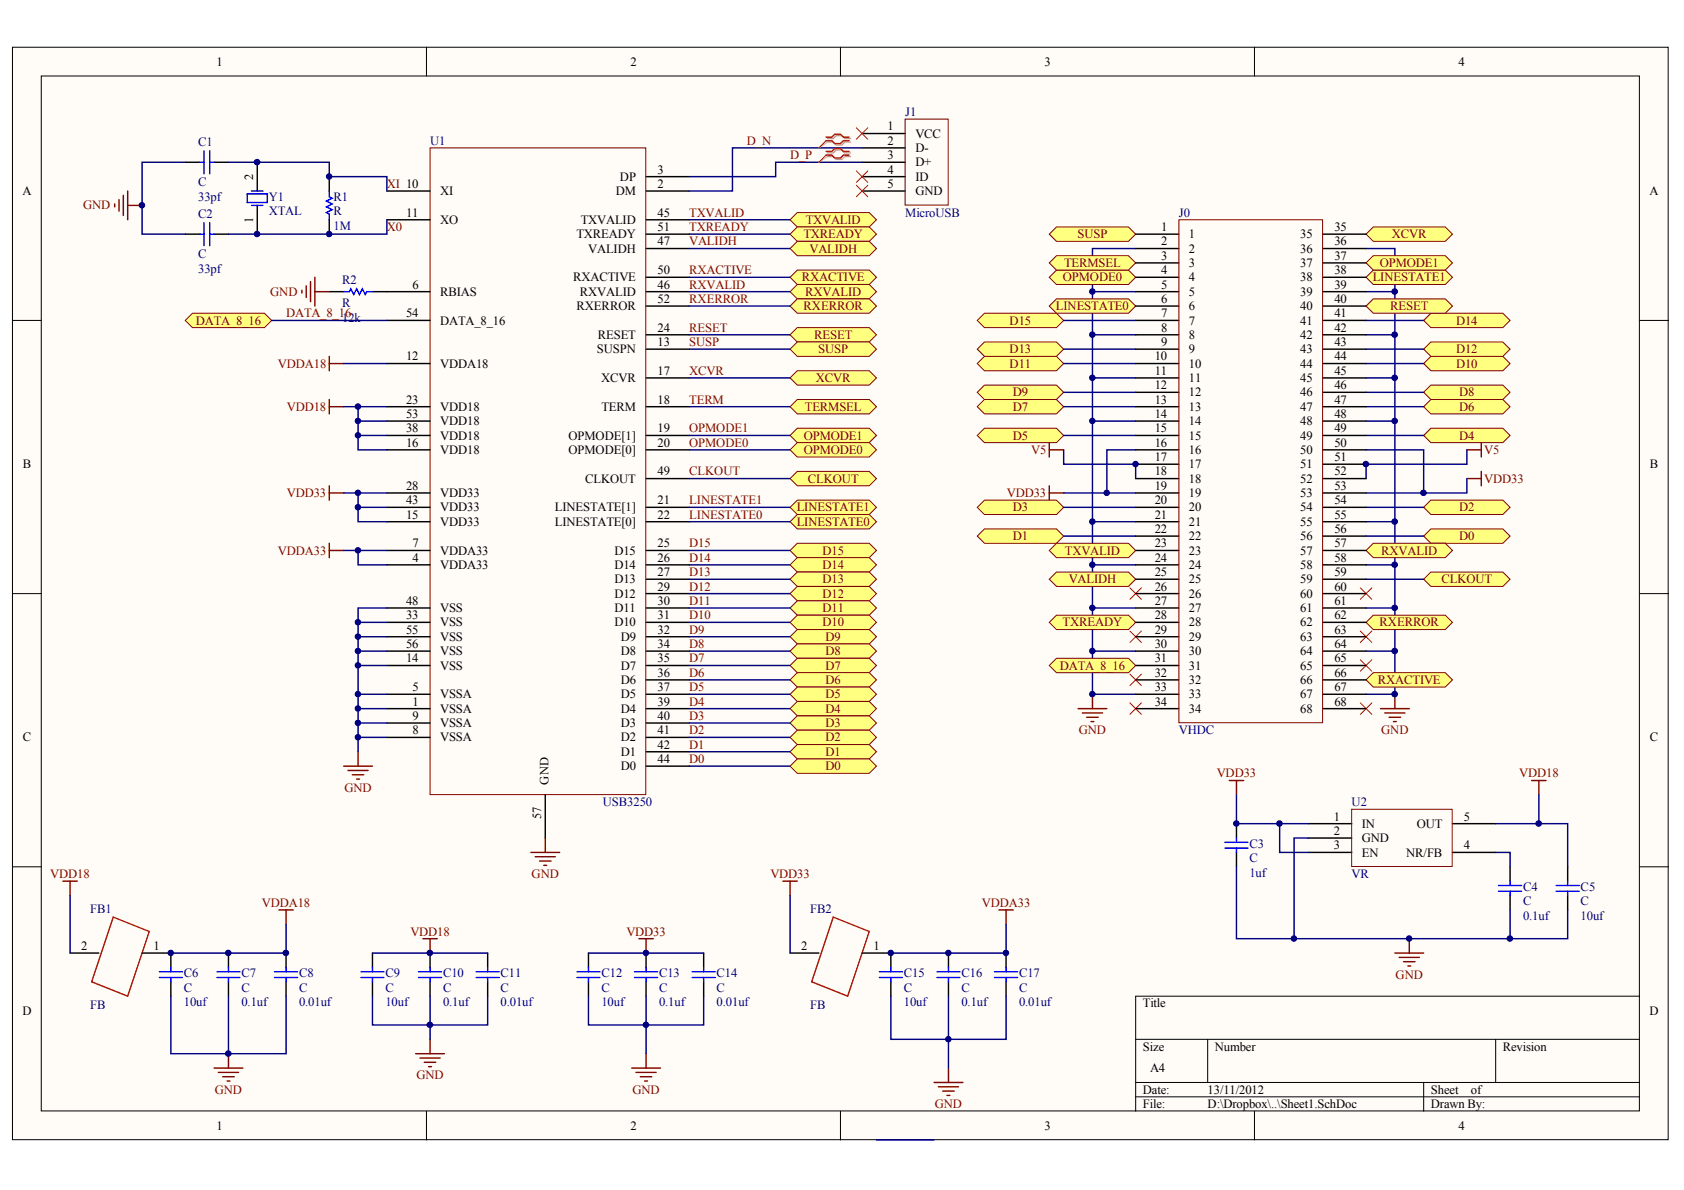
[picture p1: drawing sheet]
<svg xmlns="http://www.w3.org/2000/svg" width="297mm" height="210mm" viewBox="0 0 297 210" stroke-linecap="round" stroke-linejoin="round" font-family="sans-serif">
<defs><g id="words">
<g font-size="2.2">
<text x="38.2" y="11.6">1</text>
<text x="111.2" y="11.6">2</text>
<text x="184.2" y="11.6">3</text>
<text x="257.3" y="11.6">4</text>
<text x="156.6" y="23">1</text>
<text x="156.6" y="25.5">2</text>
<text x="156.6" y="28.1">3</text>
<text x="161.5" y="24.3">VCC</text>
<text x="161.5" y="26.8">D-</text>
<text x="161.5" y="29.3">D+</text>
<text x="4" y="34.4">A</text>
<text x="44.7" y="31.7" transform="rotate(-90 44.7 31.7)">2</text>
<text x="77.6" y="34.4">XI</text>
<text x="108.6" y="34.4">DM</text>
<text x="109.4" y="31.9">DP</text>
<text x="116" y="30.6">3</text>
<text x="116" y="33.1">2</text>
<text x="156.6" y="30.6">4</text>
<text x="156.6" y="33.1">5</text>
<text x="161.5" y="31.9">ID</text>
<text x="161.5" y="34.4">GND</text>
<text x="291" y="34.4">A</text>
<text x="44.7" y="39.4" transform="rotate(-90 44.7 39.4)">1</text>
<text x="71.6" y="38.2">11</text>
<text x="77.6" y="39.5">XO</text>
<text x="102.5" y="39.5">TXVALID</text>
<text x="116" y="38.2">45</text>
<text x="116" y="40.8">51</text>
<text x="204.8" y="40.8">1</text>
<text x="235.4" y="40.8">35</text>
<text x="101.7" y="42">TXREADY</text>
<text x="103.8" y="44.6">VALIDH</text>
<text x="116" y="43.3">47</text>
<text x="204.8" y="43.3">2</text>
<text x="204.8" y="45.8">3</text>
<text x="209.7" y="42">1</text>
<text x="209.7" y="44.6">2</text>
<text x="209.7" y="47.1">3</text>
<text x="229.4" y="42">35</text>
<text x="229.4" y="44.6">36</text>
<text x="229.4" y="47.1">37</text>
<text x="235.4" y="43.3">36</text>
<text x="235.4" y="45.8">37</text>
<text x="72.7" y="50.9">6</text>
<text x="77.6" y="52.2">RBIAS</text>
<text x="101.1" y="49.6">RXACTIVE</text>
<text x="102.3" y="52.2">RXVALID</text>
<text x="116" y="48.4">50</text>
<text x="116" y="50.9">46</text>
<text x="116" y="53.4">52</text>
<text x="204.8" y="48.4">4</text>
<text x="204.8" y="50.9">5</text>
<text x="204.8" y="53.4">6</text>
<text x="209.7" y="49.6">4</text>
<text x="209.7" y="52.2">5</text>
<text x="229.4" y="49.6">38</text>
<text x="229.4" y="52.2">39</text>
<text x="235.4" y="48.4">38</text>
<text x="235.4" y="50.9">39</text>
<text x="235.4" y="53.4">40</text>
<text x="71.6" y="56">54</text>
<text x="77.6" y="57.2">DATA_8_16</text>
<text x="101.7" y="54.7">RXERROR</text>
<text x="105.4" y="59.8">RESET</text>
<text x="116" y="58.5">24</text>
<text x="204.8" y="56">7</text>
<text x="204.8" y="58.5">8</text>
<text x="209.7" y="54.7">6</text>
<text x="209.7" y="57.2">7</text>
<text x="209.7" y="59.8">8</text>
<text x="229.4" y="54.7">40</text>
<text x="229.4" y="57.2">41</text>
<text x="229.4" y="59.8">42</text>
<text x="235.4" y="56">41</text>
<text x="235.4" y="58.5">42</text>
<text x="71.6" y="63.6">12</text>
<text x="77.6" y="64.8">VDDA18</text>
<text x="105.3" y="62.3">SUSPN</text>
<text x="116" y="61">13</text>
<text x="203.7" y="63.6">10</text>
<text x="204.8" y="61">9</text>
<text x="209.7" y="62.3">9</text>
<text x="209.7" y="64.8">10</text>
<text x="229.4" y="62.3">43</text>
<text x="229.4" y="64.8">44</text>
<text x="235.4" y="61">43</text>
<text x="235.4" y="63.6">44</text>
<text x="71.6" y="71.2">23</text>
<text x="106.1" y="67.4">XCVR</text>
<text x="116" y="66.1">17</text>
<text x="116" y="71.2">18</text>
<text x="203.7" y="66.1">11</text>
<text x="203.7" y="68.7">12</text>
<text x="203.7" y="71.2">13</text>
<text x="209.7" y="67.4">11</text>
<text x="209.7" y="69.9">12</text>
<text x="229.4" y="67.4">45</text>
<text x="229.4" y="69.9">46</text>
<text x="235.4" y="66.1">45</text>
<text x="235.4" y="68.7">46</text>
<text x="235.4" y="71.2">47</text>
<text x="71.6" y="76.3">38</text>
<text x="71.6" y="73.7">53</text>
<text x="77.6" y="77.5">VDD18</text>
<text x="77.6" y="75">VDD18</text>
<text x="77.6" y="72.5">VDD18</text>
<text x="100.3" y="77.5">OPMODE[1]</text>
<text x="106.1" y="72.5">TERM</text>
<text x="116" y="76.3">19</text>
<text x="203.7" y="73.7">14</text>
<text x="203.7" y="76.3">15</text>
<text x="209.7" y="72.5">13</text>
<text x="209.7" y="75">14</text>
<text x="209.7" y="77.5">15</text>
<text x="229.4" y="72.5">47</text>
<text x="229.4" y="75">48</text>
<text x="229.4" y="77.5">49</text>
<text x="235.4" y="73.7">48</text>
<text x="235.4" y="76.3">49</text>
<text x="4" y="82.6">B</text>
<text x="71.6" y="78.8">16</text>
<text x="77.6" y="80.1">VDD18</text>
<text x="100.3" y="80.1">OPMODE[0]</text>
<text x="116" y="78.8">20</text>
<text x="116" y="83.9">49</text>
<text x="203.7" y="78.8">16</text>
<text x="203.7" y="81.3">17</text>
<text x="203.7" y="83.9">18</text>
<text x="209.7" y="80.1">16</text>
<text x="209.7" y="82.6">17</text>
<text x="229.4" y="80.1">50</text>
<text x="229.4" y="82.6">51</text>
<text x="235.4" y="78.8">50</text>
<text x="235.4" y="81.3">51</text>
<text x="235.4" y="83.9">52</text>
<text x="291" y="82.6">B</text>
<text x="71.6" y="88.9">43</text>
<text x="71.6" y="86.4">28</text>
<text x="77.6" y="87.7">VDD33</text>
<text x="103.2" y="85.1">CLKOUT</text>
<text x="116" y="88.9">21</text>
<text x="203.7" y="86.4">19</text>
<text x="203.7" y="88.9">20</text>
<text x="209.7" y="85.1">18</text>
<text x="209.7" y="87.7">19</text>
<text x="229.4" y="85.1">52</text>
<text x="229.4" y="87.7">53</text>
<text x="235.4" y="86.4">53</text>
<text x="235.4" y="88.9">54</text>
<text x="71.6" y="91.5">15</text>
<text x="77.6" y="92.7">VDD33</text>
<text x="77.6" y="90.2">VDD33</text>
<text x="97.9" y="90.2">LINESTATE[1]</text>
<text x="97.9" y="92.7">LINESTATE[0]</text>
<text x="116" y="91.5">22</text>
<text x="203.7" y="91.5">21</text>
<text x="203.7" y="94">22</text>
<text x="209.7" y="90.2">20</text>
<text x="209.7" y="92.7">21</text>
<text x="209.7" y="95.3">22</text>
<text x="229.4" y="90.2">54</text>
<text x="229.4" y="92.7">55</text>
<text x="229.4" y="95.3">56</text>
<text x="235.4" y="91.5">55</text>
<text x="235.4" y="94">56</text>
<text x="72.7" y="99.1">4</text>
<text x="72.7" y="96.6">7</text>
<text x="77.6" y="100.4">VDDA33</text>
<text x="77.6" y="97.8">VDDA33</text>
<text x="108.4" y="97.8">D15</text>
<text x="108.4" y="100.4">D14</text>
<text x="116" y="96.6">25</text>
<text x="116" y="99.1">26</text>
<text x="116" y="101.6">27</text>
<text x="203.7" y="96.6">23</text>
<text x="203.7" y="99.1">24</text>
<text x="203.7" y="101.6">25</text>
<text x="209.7" y="97.8">23</text>
<text x="209.7" y="100.4">24</text>
<text x="229.4" y="97.8">57</text>
<text x="229.4" y="100.4">58</text>
<text x="235.4" y="96.6">57</text>
<text x="235.4" y="99.1">58</text>
<text x="235.4" y="101.6">59</text>
<text x="71.6" y="106.7">48</text>
<text x="77.6" y="108">VSS</text>
<text x="108.4" y="102.9">D13</text>
<text x="108.4" y="105.4">D12</text>
<text x="108.4" y="108">D11</text>
<text x="116" y="104.2">29</text>
<text x="116" y="106.7">30</text>
<text x="203.7" y="104.2">26</text>
<text x="203.7" y="106.7">27</text>
<text x="209.7" y="102.9">25</text>
<text x="209.7" y="105.4">26</text>
<text x="209.7" y="108">27</text>
<text x="229.4" y="102.9">59</text>
<text x="229.4" y="105.4">60</text>
<text x="229.4" y="108">61</text>
<text x="235.4" y="104.2">60</text>
<text x="235.4" y="106.7">61</text>
<text x="71.6" y="111.8">55</text>
<text x="71.6" y="109.2">33</text>
<text x="77.6" y="113">VSS</text>
<text x="77.6" y="110.5">VSS</text>
<text x="108.4" y="110.5">D10</text>
<text x="109.5" y="113">D9</text>
<text x="116" y="109.2">31</text>
<text x="116" y="111.8">32</text>
<text x="203.7" y="109.2">28</text>
<text x="203.7" y="111.8">29</text>
<text x="209.7" y="110.5">28</text>
<text x="209.7" y="113">29</text>
<text x="229.4" y="110.5">62</text>
<text x="229.4" y="113">63</text>
<text x="235.4" y="109.2">62</text>
<text x="235.4" y="111.8">63</text>
<text x="71.6" y="116.8">14</text>
<text x="71.6" y="114.3">56</text>
<text x="77.6" y="118.1">VSS</text>
<text x="77.6" y="115.6">VSS</text>
<text x="109.5" y="115.6">D8</text>
<text x="109.5" y="118.1">D7</text>
<text x="116" y="114.3">34</text>
<text x="116" y="116.8">35</text>
<text x="116" y="119.4">36</text>
<text x="203.7" y="114.3">30</text>
<text x="203.7" y="116.8">31</text>
<text x="203.7" y="119.4">32</text>
<text x="209.7" y="115.6">30</text>
<text x="209.7" y="118.1">31</text>
<text x="229.4" y="115.6">64</text>
<text x="229.4" y="118.1">65</text>
<text x="235.4" y="114.3">64</text>
<text x="235.4" y="116.8">65</text>
<text x="235.4" y="119.4">66</text>
<text x="72.7" y="124.4">1</text>
<text x="72.7" y="121.9">5</text>
<text x="77.6" y="125.7">VSSA</text>
<text x="77.6" y="123.2">VSSA</text>
<text x="109.5" y="120.6">D6</text>
<text x="109.5" y="123.2">D5</text>
<text x="109.5" y="125.7">D4</text>
<text x="116" y="121.9">37</text>
<text x="116" y="124.4">39</text>
<text x="203.7" y="121.9">33</text>
<text x="203.7" y="124.4">34</text>
<text x="209.7" y="120.6">32</text>
<text x="209.7" y="123.2">33</text>
<text x="209.7" y="125.7">34</text>
<text x="229.4" y="120.6">66</text>
<text x="229.4" y="123.2">67</text>
<text x="229.4" y="125.7">68</text>
<text x="235.4" y="121.9">67</text>
<text x="235.4" y="124.4">68</text>
<text x="4" y="130.8">C</text>
<text x="72.7" y="129.5">8</text>
<text x="72.7" y="127">9</text>
<text x="77.6" y="130.8">VSSA</text>
<text x="77.6" y="128.3">VSSA</text>
<text x="109.5" y="128.3">D3</text>
<text x="109.5" y="130.8">D2</text>
<text x="116" y="127">40</text>
<text x="116" y="129.5">41</text>
<text x="291" y="130.8">C</text>
<text x="109.5" y="133.3">D1</text>
<text x="109.5" y="135.9">D0</text>
<text x="116" y="132.1">42</text>
<text x="116" y="134.6">44</text>
<text x="96.7" y="138.4" transform="rotate(-90 96.7 138.4)">GND</text>
<text x="95.5" y="144.5" transform="rotate(-90 95.5 144.5)">57</text>
<text x="235.3" y="144.7">1</text>
<text x="235.3" y="147.3">2</text>
<text x="235.3" y="149.8">3</text>
<text x="240.2" y="146">IN</text>
<text x="240.2" y="148.5">GND</text>
<text x="249.9" y="146">OUT</text>
<text x="258.2" y="149.8">4</text>
<text x="258.2" y="144.7">5</text>
<text x="240.2" y="151.1">EN</text>
<text x="248" y="151.1">NR/FB</text>
<text x="14.3" y="167.6">2</text>
<text x="27.1" y="167.6">1</text>
<text x="141.3" y="167.6">2</text>
<text x="154.1" y="167.6">1</text>
<text x="4" y="179">D</text>
<text x="201.6" y="177.7">Title</text>
<text x="291" y="179">D</text>
<text x="201.6" y="185.3">Size</text>
<text x="214.3" y="185.3">Number</text>
<text x="265.1" y="185.3">Revision</text>
<text x="202.9" y="189.1">A4</text>
<text x="201.6" y="192.9">Date:</text>
<text x="201.6" y="195.5">File:</text>
<text x="213" y="192.9">13/11/2012</text>
<text x="213" y="195.5">D:\Dropbox\..\Sheet1.SchDoc</text>
<text x="252.4" y="192.9">Sheet</text>
<text x="252.4" y="195.5">Drawn By:</text>
<text x="259.4" y="192.9">of</text>
<text x="38.2" y="199.3">1</text>
<text x="111.2" y="199.3">2</text>
<text x="184.2" y="199.3">3</text>
<text x="257.3" y="199.3">4</text>
</g>
<g font-size="2.2" fill="#000080">
<text x="159.7" y="20.5">J1</text>
<text x="35" y="25.8">C1</text>
<text x="75.9" y="25.5">U1</text>
<text x="35" y="35.4">33pf</text>
<text x="35" y="32.9">C</text>
<text x="47.4" y="35.4">Y1</text>
<text x="58.8" y="35.4">R1</text>
<text x="35" y="38.5">C2</text>
<text x="47.4" y="38">XTAL</text>
<text x="58.8" y="40.5">1M</text>
<text x="58.8" y="38">R</text>
<text x="159.7" y="38.2">MicroUSB</text>
<text x="207.9" y="38.2">J0</text>
<text x="35" y="45.6">C</text>
<text x="35" y="48.1">33pf</text>
<text x="60.4" y="50.1">R2</text>
<text x="60.4" y="56.7">12k</text>
<text x="60.4" y="54.2">R</text>
<text x="207.9" y="129.5">VHDC</text>
<text x="106.3" y="142.2">USB3250</text>
<text x="238.4" y="142.2">U2</text>
<text x="220.4" y="149.6">C3</text>
<text x="220.4" y="154.6">1uf</text>
<text x="220.4" y="152.1">C</text>
<text x="238.4" y="154.9">VR</text>
<text x="15.9" y="161">FB1</text>
<text x="142.9" y="161">FB2</text>
<text x="268.6" y="157.2">C4</text>
<text x="268.6" y="159.7">C</text>
<text x="278.8" y="157.2">C5</text>
<text x="278.8" y="159.7">C</text>
<text x="268.6" y="162.2">0.1uf</text>
<text x="278.8" y="162.2">10uf</text>
<text x="32.4" y="172.4">C6</text>
<text x="42.6" y="172.4">C7</text>
<text x="52.7" y="172.4">C8</text>
<text x="68" y="172.4">C9</text>
<text x="78.1" y="172.4">C10</text>
<text x="88.3" y="172.4">C11</text>
<text x="106.1" y="172.4">C12</text>
<text x="116.2" y="172.4">C13</text>
<text x="126.4" y="172.4">C14</text>
<text x="159.4" y="172.4">C15</text>
<text x="169.6" y="172.4">C16</text>
<text x="179.7" y="172.4">C17</text>
<text x="15.9" y="178">FB</text>
<text x="32.4" y="177.5">10uf</text>
<text x="32.4" y="174.9">C</text>
<text x="42.6" y="177.5">0.1uf</text>
<text x="42.6" y="174.9">C</text>
<text x="52.7" y="177.5">0.01uf</text>
<text x="52.7" y="174.9">C</text>
<text x="68" y="177.5">10uf</text>
<text x="68" y="174.9">C</text>
<text x="78.1" y="177.5">0.1uf</text>
<text x="78.1" y="174.9">C</text>
<text x="88.3" y="177.5">0.01uf</text>
<text x="88.3" y="174.9">C</text>
<text x="106.1" y="177.5">10uf</text>
<text x="106.1" y="174.9">C</text>
<text x="116.2" y="177.5">0.1uf</text>
<text x="116.2" y="174.9">C</text>
<text x="126.4" y="177.5">0.01uf</text>
<text x="126.4" y="174.9">C</text>
<text x="142.9" y="178">FB</text>
<text x="159.4" y="177.5">10uf</text>
<text x="159.4" y="174.9">C</text>
<text x="169.6" y="177.5">0.1uf</text>
<text x="169.6" y="174.9">C</text>
<text x="179.7" y="177.5">0.01uf</text>
<text x="179.7" y="174.9">C</text>
</g>
<g font-size="2.2" fill="#800000">
<text x="131.7" y="25.5">D_N</text>
<text x="139.4" y="28.1">D_P</text>
<text x="68.2" y="33.1">XI 10</text>
<text x="14.6" y="37">GND</text>
<text x="68.2" y="40.8">X0</text>
<text x="121.6" y="38.2">TXVALID</text>
<text x="121.6" y="40.8">TXREADY</text>
<text x="142.1" y="39.5">TXVALID</text>
<text x="121.6" y="43.3">VALIDH</text>
<text x="141.7" y="42">TXREADY</text>
<text x="142.8" y="44.6">VALIDH</text>
<text x="187.7" y="47.1">TERMSEL</text>
<text x="190.1" y="42">SUSP</text>
<text x="243.4" y="47.1">OP</text>
<text x="245.5" y="42">XCVR</text>
<text x="246.2" y="47.1">MODE1</text>
<text x="47.7" y="52.2">GND</text>
<text x="121.6" y="48.4">RXACTIVE</text>
<text x="121.6" y="50.9">RXVALID</text>
<text x="121.6" y="53.4">RXERROR</text>
<text x="141.4" y="49.6">RXACTIVE</text>
<text x="142.1" y="52.2">RXVALID</text>
<text x="187.5" y="49.6">OPMODE0</text>
<text x="242.1" y="49.6">LINESTATE1</text>
<text x="34.5" y="57.2">DATA_8_16</text>
<text x="50.5" y="56">DATA_8_16</text>
<text x="121.6" y="58.5">RESET</text>
<text x="141.7" y="54.7">RXERROR</text>
<text x="143.6" y="59.8">RESET</text>
<text x="178.1" y="57.2">D15</text>
<text x="186.2" y="54.7">LINESTATE0</text>
<text x="245.2" y="54.7">RESET</text>
<text x="256.8" y="57.2">D14</text>
<text x="49" y="64.8">VDDA18</text>
<text x="121.6" y="61">SUSP</text>
<text x="144.3" y="62.3">SUSP</text>
<text x="178.1" y="64.8">D11</text>
<text x="178.1" y="62.3">D13</text>
<text x="256.8" y="64.8">D10</text>
<text x="256.8" y="62.3">D12</text>
<text x="121.6" y="66.1">XCVR</text>
<text x="121.6" y="71.2">TERM</text>
<text x="143.9" y="67.4">XCVR</text>
<text x="178.7" y="69.9">D9</text>
<text x="257.4" y="69.9">D8</text>
<text x="50.6" y="72.5">VDD18</text>
<text x="121.6" y="76.3">OPMODE1</text>
<text x="141.8" y="77.5">OPMODE1</text>
<text x="142" y="72.5">TERMSEL</text>
<text x="178.7" y="77.5">D5</text>
<text x="178.7" y="72.5">D7</text>
<text x="257.4" y="77.5">D4</text>
<text x="257.4" y="72.5">D6</text>
<text x="121.6" y="78.8">OPMODE0</text>
<text x="121.6" y="83.9">CLKOUT</text>
<text x="141.8" y="80.1">OPMODE0</text>
<text x="181.9" y="80.1">V5</text>
<text x="261.8" y="80.1">V5</text>
<text x="50.6" y="87.7">VDD33</text>
<text x="121.6" y="88.9">LINESTATE1</text>
<text x="142.5" y="85.1">CLKOUT</text>
<text x="177.6" y="87.7">VDD33</text>
<text x="261.8" y="85.1">VDD33</text>
<text x="121.6" y="91.5">LINESTATE0</text>
<text x="140.5" y="90.2">LINESTATE1</text>
<text x="140.5" y="92.7">LINESTATE0</text>
<text x="178.7" y="95.3">D1</text>
<text x="178.7" y="90.2">D3</text>
<text x="257.4" y="95.3">D0</text>
<text x="257.4" y="90.2">D2</text>
<text x="49" y="97.8">VDDA33</text>
<text x="121.6" y="96.6">D15</text>
<text x="121.6" y="101.6">D13</text>
<text x="121.6" y="99.1">D14</text>
<text x="145.1" y="97.8">D15</text>
<text x="145.1" y="100.4">D14</text>
<text x="187.8" y="97.8">TXVALID</text>
<text x="243.7" y="97.8">RXVALID</text>
<text x="121.6" y="106.7">D11</text>
<text x="121.6" y="104.2">D12</text>
<text x="145.1" y="102.9">D13</text>
<text x="145.1" y="105.4">D12</text>
<text x="145.1" y="108">D11</text>
<text x="188.5" y="102.9">VALIDH</text>
<text x="254.3" y="102.9">CLKOUT</text>
<text x="121.6" y="111.8">D9</text>
<text x="121.6" y="109.2">D10</text>
<text x="145.1" y="110.5">D10</text>
<text x="145.6" y="113">D9</text>
<text x="187.4" y="110.5">TXREADY</text>
<text x="243.3" y="110.5">RXERROR</text>
<text x="121.6" y="119.4">D6</text>
<text x="121.6" y="116.8">D7</text>
<text x="121.6" y="114.3">D8</text>
<text x="145.6" y="115.6">D8</text>
<text x="145.6" y="118.1">D7</text>
<text x="186.9" y="118.1">DATA</text>
<text x="193" y="118.1">_8_16</text>
<text x="121.6" y="124.4">D4</text>
<text x="121.6" y="121.9">D5</text>
<text x="145.6" y="120.6">D6</text>
<text x="145.6" y="123.2">D5</text>
<text x="145.6" y="125.7">D4</text>
<text x="243" y="120.6">RXACTIVE</text>
<text x="121.6" y="129.5">D2</text>
<text x="121.6" y="127">D3</text>
<text x="145.6" y="128.3">D3</text>
<text x="145.6" y="130.8">D2</text>
<text x="190.3" y="129.5">GND</text>
<text x="243.6" y="129.5">GND</text>
<text x="121.6" y="134.6">D0</text>
<text x="121.6" y="132.1">D1</text>
<text x="145.6" y="133.3">D1</text>
<text x="145.6" y="135.9">D0</text>
<text x="214.6" y="137.1">VDD33</text>
<text x="268" y="137.1">VDD18</text>
<text x="60.7" y="139.7">GND</text>
<text x="8.9" y="154.9">VDD18</text>
<text x="93.8" y="154.9">GND</text>
<text x="135.9" y="154.9">VDD33</text>
<text x="46.2" y="160">VDDA18</text>
<text x="173.2" y="160">VDDA33</text>
<text x="72.4" y="165">VDD18</text>
<text x="110.5" y="165">VDD33</text>
<text x="246.2" y="172.6">GND</text>
<text x="73.4" y="190.4">GND</text>
<text x="37.9" y="192.9">GND</text>
<text x="111.5" y="192.9">GND</text>
<text x="164.9" y="195.5">GND</text>
</g>
</g></defs>
<g fill="#fffcf8" stroke="#000" stroke-width=".18">
<path d="M2.2 8.3h292v192.7h-292z"/>
<path d="M7.3 13.4h281.9v182.6h-281.9z"/>
</g>
<g fill="none" stroke="#000" stroke-width=".18">
<path d="M75.2 8.3v5.1M148.2 8.3v5.1M221.3 8.3v5.1M2.2 56.5h5.1M289.2 56.5h5.1M2.2 104.7h5.1M289.2 104.7h5.1M2.2 152.9h5.1M289.2 152.9h5.1M289.2 175.7h-88.9v20.3M75.2 196v5.1M148.2 196v5.1"/>
<path d="M200.3 183.3h88.9M200.3 190.9h88.9M200.3 193.5h88.9M213 183.3v7.6M221.3 196v5.1M251.1 190.9v5.1M263.8 183.3v7.6"/>
</g>
<g fill="none" stroke="#000" stroke-width=".25">
<path d="M32.7 28.6h2.5M37.8 28.6h2.5M45.4 28.6v5.1M45.4 36.2v5.1M58.1 31.2v2.5M58.1 38.8v2.5M68.2 33.7h7.7M68.2 38.8h7.7M114 31.2h7.6M114 33.7h7.6M114 38.8h7.6M152.1 31.2h7.6"/>
<path d="M152.1 33.7h7.6M152.1 23.5h7.6M152.1 26.1h7.6M152.1 28.6h7.6M32.7 41.3h2.5M37.8 41.3h2.5M58.1 51.4h2.5M65.7 51.4h10.2M68.2 56.5h7.7M114 41.3h7.6M114 43.8h7.6M114 48.9h7.6"/>
<path d="M114 51.4h7.6M114 54h7.6M114 59.1h7.6M68.2 71.7h7.7M68.2 76.8h7.7M68.2 79.3h7.7M68.2 74.3h7.7M68.2 64.1h7.7M114 61.6h7.6M114 66.7h7.6M114 71.7h7.6M114 76.8h7.6"/>
<path d="M114 79.3h7.6M68.2 89.5h7.7M68.2 92h7.7M68.2 97.1h7.7M68.2 99.6h7.7M68.2 87h7.7M114 84.4h7.6M114 89.5h7.6M114 92h7.6M114 97.1h7.6M114 99.6h7.6M68.2 107.2h7.7"/>
<path d="M68.2 109.8h7.7M68.2 112.3h7.7M68.2 114.9h7.7M68.2 117.4h7.7M114 102.2h7.6M114 104.7h7.6M114 107.2h7.6M114 109.8h7.6M114 112.3h7.6M114 114.9h7.6M114 117.4h7.6M114 119.9h7.6"/>
<path d="M68.2 122.5h7.7M68.2 125h7.7M68.2 127.5h7.7M68.2 130.1h7.7M114 122.5h7.6M114 125h7.6M114 127.5h7.6M114 130.1h7.6M114 132.6h7.6M114 135.1h7.6M96.2 140.2v7.6M218.1 145.3v2.5"/>
<path d="M218.1 150.4v2.5M230.8 145.3h7.6M230.8 147.8h7.6M230.8 150.4h7.6M256.2 145.3h7.6M256.2 150.4h7.6M266.4 152.9v2.5M266.4 158v2.5M276.5 152.9v2.5M276.5 158v2.5M12.4 168.1h5M25.1 168.1h5v2.5"/>
<path d="M30.1 173.2v2.5M40.3 168.1v2.5M40.3 173.2v2.5M50.5 168.1v2.5M50.5 173.2v2.5M65.7 168.1v2.5M65.7 173.2v2.5M75.9 168.1v2.5M75.9 173.2v2.5M86 168.1v2.5M86 173.2v2.5M103.8 168.1v2.5"/>
<path d="M103.8 173.2v2.5M114 168.1v2.5M114 173.2v2.5M124.1 168.1v2.5M124.1 173.2v2.5M139.4 168.1h5M152.1 168.1h5v2.5M157.1 173.2v2.5M167.3 168.1v2.5M167.3 173.2v2.5M177.5 168.1v2.5M177.5 173.2v2.5"/>
</g>
<g fill="none" stroke="#00f" stroke-width=".25">
<path d="M35.2 28.6h.8M36 26.6v4.1M36 39.3v4M37 26.6v4.1M37 39.3v4M37 28.6h.8M43.6 34.2h3.6v1.5h-3.6zM44.4 33.7h2M44.4 36.2h2M58.1 33.7v1l.5 .3-1 .5 1 .5-1 .5 1 .5-1 .5 .5 .3v1M35.2 41.3h.8M37 41.3h.8"/>
<path d="M60.6 51.4h1l.3-.5 .5 1.1 .5-1.1 .5 1.1 .5-1.1 .5 1.1 .3-.6h1M216.1 148.6h4M216.1 149.6h4M218.1 147.8v.8M218.1 149.6v.8M264.3 156.2h4.1M264.3 157.2h4.1M266.4 155.4v.8M266.4 157.2v.8M274.5 156.2h4.1M274.5 157.2h4.1M276.5 155.4v.8"/>
<path d="M276.5 157.2v.8M28.1 171.4h4.1M28.1 172.4h4.1M30.1 170.6v.8M30.1 172.4v.8M38.3 171.4h4M38.3 172.4h4M40.3 170.6v.8M40.3 172.4v.8M48.4 171.4h4.1M48.4 172.4h4.1M50.5 170.6v.8"/>
<path d="M50.5 172.4v.8M63.7 171.4h4M63.7 172.4h4M65.7 170.6v.8M65.7 172.4v.8M73.8 171.4h4.1M73.8 172.4h4.1M75.9 170.6v.8M75.9 172.4v.8M84 171.4h4.1M84 172.4h4.1M86 170.6v.8"/>
<path d="M86 172.4v.8M101.8 171.4h4M101.8 172.4h4M103.8 170.6v.8M103.8 172.4v.8M111.9 171.4h4.1M111.9 172.4h4.1M114 170.6v.8M114 172.4v.8M122.1 171.4h4.1M122.1 172.4h4.1M124.1 170.6v.8"/>
<path d="M124.1 172.4v.8M155.1 171.4h4.1M155.1 172.4h4.1M157.1 170.6v.8M157.1 172.4v.8M165.3 171.4h4M165.3 172.4h4M167.3 170.6v.8M167.3 172.4v.8M175.4 171.4h4.1M175.4 172.4h4.1M177.5 170.6v.8"/>
<path d="M177.5 172.4v.8"/>
</g>
<path d="M75.9 26.1h38v114.1h-38zM159.7 21h7.5v15.2h-7.5zM238.4 142.7h17.7v10.1h-17.7z" fill="none" stroke="#800000" stroke-width=".18"/>
<g fill="none" stroke="#000080" stroke-width=".25">
<path d="M32.7 28.6h-7.6v12.7h7.6M40.3 28.6h17.8v2.6h10.1v2.5M68.2 38.8v2.5h-27.9M152.1 28.6h-15.3v2.6h-15.2M152.1 26.1h-22.9v7.6h-7.6M192.7 51.4v7.7h7.6M192.7 59.1v7.6h7.6M200.3 43.8h-7.6v7.6h7.6M241 43.8h5v7.6h-5M246 51.4v7.7h-5M246 59.1v7.6h-5M60.6 64.1h7.6"/>
<path d="M60.6 71.7h7.6M63.2 71.7v2.6h5M63.2 74.3v2.5h5M63.2 76.8v2.5h5M187.6 79.3v2.6h12.7v2.5M192.7 66.7v7.6h7.6M192.7 74.3v17.7h7.6M200.3 79.3h-5.1v7.7h-7.6M241 79.3h10.1v7.7M246 66.7v7.6h-5M246 74.3v17.7h-5M258.7 79.3v2.6h-17.7v2.5"/>
<path d="M60.6 87h7.6M60.6 97.1h7.6M63.2 87v2.5h5M63.2 89.5v2.5h5M63.2 97.1v2.5h5M192.7 92v7.6h7.6M192.7 99.6v7.6h7.6M195.2 87h5.1M246 92v7.6h-5M246 99.6v7.6h-5M258.7 84.4v2.6h-17.7M63.2 114.9h5"/>
<path d="M68.2 117.4h-5v5.1M68.2 112.3h-5v5.1M68.2 109.8h-5v2.5M68.2 107.2h-5v2.6M192.7 107.2v7.7h7.6M192.7 114.9v7.6h7.6M246 107.2v7.7h-5M246 114.9v7.6h-5M68.2 130.1h-5v2.5M68.2 127.5h-5v2.6M68.2 125h-5v2.5M68.2 122.5h-5v2.5"/>
<path d="M12.4 158v10.1M139.4 158v10.1M218.1 140.2v5.1h12.7M218.1 152.9v12.7h48.3v-5.1M225.7 145.3v5.1h5.1M230.8 147.8h-2.5v17.8M263.8 150.4h2.6v2.5M271.4 140.2v5.1h-7.6M271.4 145.3h5.1v7.6M30.1 175.7v10.2h20.4v-10.2M40.3 175.7v10.2M50.5 163v5.1h-20.4"/>
<path d="M65.7 175.7v5.1h10.2v2.5M65.7 168.1h20.3M75.9 175.7v5.1h10.1v-5.1M103.8 175.7v5.1h10.2v5.1M103.8 168.1h20.3M114 175.7v5.1h10.1v-5.1M157.1 175.7v7.6h10.2v-7.6M177.5 163v5.1h-20.4M177.5 175.7v7.6h-10.2v5.1M276.5 160.5v5.1h-10.1M154.6 201.1h10.2"/>
</g>
<g fill="none" stroke="#800000" stroke-width=".25">
<path d="M20.2 36v.5M21 35.2v2M21.8 34.5v3.5M22.5 33.7v5.1M22.5 36.2h2.6M53.3 51.2v.5M54 50.4v2.1M54.8 49.7v3.5M55.5 48.9v5.1M55.5 51.4h2.6M58.1 62.9v2.5M58.1 70.5v2.5"/>
<path d="M58.1 71.7h2.5M58.1 64.1h2.5M185.1 78.1v2.5M185.1 79.3h2.5M258.7 79.3h2.6M261.3 78.1v2.5M58.1 85.7v2.5M58.1 95.8v2.6M58.1 97.1h2.5M58.1 87h2.5M185.1 87h2.5M185.1 85.7v2.5"/>
<path d="M258.7 84.4h2.6M261.3 83.1v2.6M60.6 135.1h5.1M61.4 135.9h3.5M62.1 136.7h2.1M62.9 137.4h.5M63.2 132.6v2.5M190.2 125h5M190.9 125.8h3.6M191.7 126.5h2M192.4 127.3h.6M192.7 122.5v2.5"/>
<path d="M216.8 137.7h2.6M218.1 137.7v2.5M243.5 125h5.1M244.3 125.8h3.5M245 126.5h2.1M245.8 127.3h.5M246 122.5v2.5M270.2 137.7h2.5M271.4 137.7v2.5M11.1 155.4h2.5M12.4 155.4v2.6M93.6 150.4h5.1"/>
<path d="M94.4 151.1h3.6M95.2 151.9h2M95.9 152.6h.5M96.2 147.8v2.6M138.1 155.4h2.5M139.4 155.4v2.6M49.2 160.5h2.5M50.5 160.5v2.5M74.6 165.6h2.5M75.9 165.6v2.5M112.7 165.6h2.5M114 165.6v2.5"/>
<path d="M176.2 160.5h2.5M177.5 160.5v2.5M246 168.1h5.1M246.8 168.9h3.6M247.6 169.6h2M248.3 170.4h.5M248.6 165.6v2.5M37.8 188.4h5M38.5 189.2h3.6M39.3 189.9h2M40 190.7h.6M40.3 185.9v2.5"/>
<path d="M73.3 185.9h5.1M74.1 186.6h3.5M74.8 187.4h2.1M75.6 188.1h.5M75.9 183.3v2.6M111.4 188.4h5.1M112.2 189.2h3.5M112.9 189.9h2.1M113.7 190.7h.5M114 185.9v2.5M164.8 190.9h5M165.5 191.7h3.6"/>
<path d="M166.3 192.5h2M167 193.2h.6M167.3 188.4v2.5"/>
</g>
<path d="M145.7 24.8l-1.3 1.3M145.7 27.4l-1.3 1.2M151 22.5l2.1 2.1M151 30.1l2.1 2.1M151 32.7l2.1 2M153.1 22.5l-2.1 2.1M153.1 30.1l-2.1 2.1M153.1 32.7l-2.1 2" fill="none" stroke="#f00" stroke-width=".18"/>
<path d="M145.7 24.2h1l.5-.5h1l.6 .5h1M145.7 24.8h1l.5 .5h1l.6-.5h1M145.7 26.7h1l.5-.5h1l.6 .5h1M145.7 27.4h1l.5 .5h1l.6-.5h1M20 161.8l6.3 2.5-3.8 11.4-6.3-2.5zM147 161.8l6.3 2.5-3.8 11.4-6.3-2.5z" fill="none" stroke="#f00" stroke-width=".25"/>
<path d="M146 24.4h1l.5-.5h1l.5 .5h1M146 25.1h1l.5 .5h1l.5-.5h1M146 27h1l.5-.5h1l.5 .5h1M146 27.6h1l.5 .5h1l.5-.5h1" fill="none" stroke="#d0a19e" stroke-width=".25"/>
<path d="M146 25.1l-1.6 1M146 27.6l-1.6 1" fill="none" stroke="#d0a19e" stroke-width=".18"/>
<g fill="#ffff80" stroke="#800000" stroke-width=".18">
<path d="M139.4 38.8l1.2-1.3h12.7l1.3 1.3-1.3 1.2h-12.7z" fill-rule="evenodd"/>
<path d="M139.4 41.3l1.2-1.3h12.7l1.3 1.3-1.3 1.3h-12.7z" fill-rule="evenodd"/>
<path d="M139.4 43.8l1.2-1.2h12.7l1.3 1.2-1.3 1.3h-12.7z" fill-rule="evenodd"/>
<path d="M139.4 48.9l1.2-1.3h12.7l1.3 1.3-1.3 1.3h-12.7z" fill-rule="evenodd"/>
<path d="M139.4 51.4l1.2-1.2h12.7l1.3 1.2-1.3 1.3h-12.7z" fill-rule="evenodd"/>
<path d="M139.4 54l1.2-1.3h12.7l1.3 1.3-1.3 1.3h-12.7z" fill-rule="evenodd"/>
<path d="M139.4 59.1l1.2-1.3h12.7l1.3 1.3-1.3 1.2h-12.7z" fill-rule="evenodd"/>
<path d="M139.4 61.6l1.2-1.3h12.7l1.3 1.3-1.3 1.3h-12.7z" fill-rule="evenodd"/>
<path d="M139.4 66.7l1.2-1.3h12.7l1.3 1.3-1.3 1.2h-12.7z" fill-rule="evenodd"/>
<path d="M139.4 71.7l1.2-1.2h12.7l1.3 1.2-1.3 1.3h-12.7z" fill-rule="evenodd"/>
<path d="M139.4 76.8l1.2-1.3h12.7l1.3 1.3-1.3 1.3h-12.7z" fill-rule="evenodd"/>
<path d="M139.4 79.3l1.2-1.2h12.7l1.3 1.2-1.3 1.3h-12.7z" fill-rule="evenodd"/>
<path d="M139.4 84.4l1.2-1.3h12.7l1.3 1.3-1.3 1.3h-12.7z" fill-rule="evenodd"/>
<path d="M139.4 89.5l1.2-1.3h12.7l1.3 1.3-1.3 1.3h-12.7z" fill-rule="evenodd"/>
<path d="M139.4 92l1.2-1.2h12.7l1.3 1.2-1.3 1.3h-12.7z" fill-rule="evenodd"/>
<path d="M139.4 97.1l1.2-1.3h12.7l1.3 1.3-1.3 1.3h-12.7z" fill-rule="evenodd"/>
<path d="M139.4 99.6l1.2-1.2h12.7l1.3 1.2-1.3 1.3h-12.7z" fill-rule="evenodd"/>
<path d="M139.4 102.2l1.2-1.3h12.7l1.3 1.3-1.3 1.2h-12.7z" fill-rule="evenodd"/>
<path d="M139.4 104.7l1.2-1.3h12.7l1.3 1.3-1.3 1.3h-12.7z" fill-rule="evenodd"/>
<path d="M139.4 107.2l1.2-1.2h12.7l1.3 1.2-1.3 1.3h-12.7z" fill-rule="evenodd"/>
<path d="M139.4 109.8l1.2-1.3h12.7l1.3 1.3-1.3 1.2h-12.7z" fill-rule="evenodd"/>
<path d="M139.4 112.3l1.2-1.3h12.7l1.3 1.3-1.3 1.3h-12.7z" fill-rule="evenodd"/>
<path d="M139.4 114.9l1.2-1.3h12.7l1.3 1.3-1.3 1.2h-12.7z" fill-rule="evenodd"/>
<path d="M139.4 117.4l1.2-1.3h12.7l1.3 1.3-1.3 1.3h-12.7z" fill-rule="evenodd"/>
<path d="M139.4 119.9l1.2-1.2h12.7l1.3 1.2-1.3 1.3h-12.7z" fill-rule="evenodd"/>
<path d="M139.4 122.5l1.2-1.3h12.7l1.3 1.3-1.3 1.2h-12.7z" fill-rule="evenodd"/>
<path d="M139.4 125l1.2-1.3h12.7l1.3 1.3-1.3 1.3h-12.7z" fill-rule="evenodd"/>
<path d="M139.4 127.5l1.2-1.2h12.7l1.3 1.2-1.3 1.3h-12.7z" fill-rule="evenodd"/>
<path d="M139.4 130.1l1.2-1.3h12.7l1.3 1.3-1.3 1.2h-12.7z" fill-rule="evenodd"/>
<path d="M139.4 132.6l1.2-1.3h12.7l1.3 1.3-1.3 1.3h-12.7z" fill-rule="evenodd"/>
<path d="M139.4 135.1l1.2-1.2h12.7l1.3 1.2-1.3 1.3h-12.7z" fill-rule="evenodd"/>
<path d="M251.1 102.2l1.3-1.3h12.7l1.3 1.3-1.3 1.2h-12.7z" fill-rule="evenodd"/>
<path d="M251.1 94.6l1.3-1.3h12.7l1.3 1.3-1.3 1.2h-12.7z" fill-rule="evenodd"/>
<path d="M172.4 94.6l1.2-1.3h12.7l1.3 1.3-1.3 1.2h-12.7z" fill-rule="evenodd"/>
<path d="M251.1 89.5l1.3-1.3h12.7l1.3 1.3-1.3 1.3h-12.7z" fill-rule="evenodd"/>
<path d="M172.4 89.5l1.2-1.3h12.7l1.3 1.3-1.3 1.3h-12.7z" fill-rule="evenodd"/>
<path d="M251.1 76.8l1.3-1.3h12.7l1.3 1.3-1.3 1.3h-12.7z" fill-rule="evenodd"/>
<path d="M172.4 76.8l1.2-1.3h12.7l1.3 1.3-1.3 1.3h-12.7z" fill-rule="evenodd"/>
<path d="M251.1 71.7l1.3-1.2h12.7l1.3 1.2-1.3 1.3h-12.7z" fill-rule="evenodd"/>
<path d="M172.4 71.7l1.2-1.2h12.7l1.3 1.2-1.3 1.3h-12.7z" fill-rule="evenodd"/>
<path d="M251.1 69.2l1.3-1.3h12.7l1.3 1.3-1.3 1.3h-12.7z" fill-rule="evenodd"/>
<path d="M172.4 69.2l1.2-1.3h12.7l1.3 1.3-1.3 1.3h-12.7z" fill-rule="evenodd"/>
<path d="M251.1 64.1l1.3-1.2h12.7l1.3 1.2-1.3 1.3h-12.7z" fill-rule="evenodd"/>
<path d="M172.4 64.1l1.2-1.2h12.7l1.3 1.2-1.3 1.3h-12.7z" fill-rule="evenodd"/>
<path d="M251.1 61.6l1.3-1.3h12.7l1.3 1.3-1.3 1.3h-12.7z" fill-rule="evenodd"/>
<path d="M172.4 61.6l1.2-1.3h12.7l1.3 1.3-1.3 1.3h-12.7z" fill-rule="evenodd"/>
<path d="M251.1 56.5l1.3-1.2h12.7l1.3 1.2-1.3 1.3h-12.7z" fill-rule="evenodd"/>
<path d="M172.4 56.5l1.2-1.2h12.7l1.3 1.2-1.3 1.3h-12.7z" fill-rule="evenodd"/>
</g>
<g fill="none" stroke="#000080" stroke-width=".25">
<path d="M187.6 56.5h12.7M241 56.5h10.1M187.6 61.6h12.7M187.6 64.1h12.7M187.6 69.2h12.7M187.6 71.7h12.7M187.6 76.8h12.7M241 61.6h10.1M241 64.1h10.1M241 69.2h10.1M241 71.7h10.1M241 76.8h10.1"/>
<path d="M187.6 89.5h12.7M187.6 94.6h12.7M241 89.5h10.1M241 94.6h10.1M241 102.2h10.1"/>
</g>
<g fill="#ffff80" stroke="#800000" stroke-width=".18">
<path d="M32.7 56.5l1.2-1.2h12.7l1.3 1.2-1.3 1.3h-12.7z" fill-rule="evenodd"/>
<path d="M185.1 117.4l1.2-1.3h12.7l1.3 1.3-1.3 1.3h-12.7z" fill-rule="evenodd"/>
</g>
<path d="M47.9 56.5h20.3" fill="none" stroke="#000080" stroke-width=".25"/>
<g fill="#ffff80" stroke="#800000" stroke-width=".18">
<path d="M185.1 54l1.2-1.3h12.7l1.3 1.3-1.3 1.3h-12.7z" fill-rule="evenodd"/>
<path d="M241 48.9l1.2-1.3h12.7l1.3 1.3-1.3 1.3h-12.7z" fill-rule="evenodd"/>
<path d="M185.1 48.9l1.2-1.3h12.7l1.3 1.3-1.3 1.3h-12.7z" fill-rule="evenodd"/>
<path d="M241 46.4l1.2-1.3h12.7l1.3 1.3-1.3 1.2h-12.7z" fill-rule="evenodd"/>
<path d="M185.1 46.4l1.2-1.3h12.7l1.3 1.3-1.3 1.2h-12.7z" fill-rule="evenodd"/>
<path d="M241 54l1.2-1.3h12.7l1.3 1.3-1.3 1.3h-12.7z" fill-rule="evenodd"/>
<path d="M241 109.8l1.2-1.3h12.7l1.3 1.3-1.3 1.2h-12.7z" fill-rule="evenodd"/>
<path d="M241 97.1l1.2-1.3h12.7l1.3 1.3-1.3 1.3h-12.7z" fill-rule="evenodd"/>
<path d="M241 119.9l1.2-1.2h12.7l1.3 1.2-1.3 1.3h-12.7z" fill-rule="evenodd"/>
<path d="M185.1 41.3l1.2-1.3h12.7l1.3 1.3-1.3 1.3h-12.7z" fill-rule="evenodd"/>
<path d="M185.1 109.8l1.2-1.3h12.7l1.3 1.3-1.3 1.2h-12.7z" fill-rule="evenodd"/>
<path d="M185.1 97.1l1.2-1.3h12.7l1.3 1.3-1.3 1.3h-12.7z" fill-rule="evenodd"/>
<path d="M185.1 102.2l1.2-1.3h12.7l1.3 1.3-1.3 1.2h-12.7z" fill-rule="evenodd"/>
<path d="M241 41.3l1.2-1.3h12.7l1.3 1.3-1.3 1.3h-12.7z" fill-rule="evenodd"/>
</g>
<g fill="none" stroke="#f00" stroke-width=".18">
<path d="M199.3 111.3l2 2M199.3 118.9l2 2M199.3 103.7l2 2M201.3 111.3l-2 2M201.3 118.9l-2 2M201.3 103.7l-2 2M239.9 111.3l2.1 2M239.9 116.4l2.1 2M239.9 103.7l2.1 2M242 111.3l-2.1 2M242 116.4l-2.1 2M242 103.7l-2.1 2"/>
<path d="M199.3 124l2 2M201.3 124l-2 2M239.9 124l2.1 2M242 124l-2.1 2"/>
</g>
<g fill="none" stroke="#000080" stroke-width=".25">
<path d="M121.6 38.8h17.8M121.6 41.3h17.8M121.6 43.8h17.8M121.6 48.9h17.8M121.6 51.4h17.8M121.6 54h17.8M121.6 59.1h17.8M121.6 61.6h17.8M121.6 66.7h17.8M121.6 71.7h17.8M121.6 76.8h17.8M121.6 79.3h17.8"/>
<path d="M121.6 84.4h17.8M121.6 89.5h17.8M121.6 92h17.8M121.6 97.1h17.8M121.6 99.6h17.8M121.6 102.2h17.8M121.6 104.7h17.8M121.6 107.2h17.8M121.6 109.8h17.8M121.6 112.3h17.8M121.6 114.9h17.8M121.6 117.4h17.8"/>
<path d="M121.6 119.9h17.8M121.6 122.5h17.8M121.6 125h17.8M121.6 127.5h17.8M121.6 130.1h17.8M121.6 135.1h17.8M121.6 132.6h17.8"/>
</g>
<g fill="none" stroke="#000" stroke-width=".25">
<path d="M200.3 41.3h7.6M200.3 43.8h7.6M200.3 46.4h7.6M200.3 48.9h7.6M200.3 51.4h7.6M200.3 54h7.6M200.3 56.5h7.6M200.3 59.1h7.6M233.3 41.3h7.7M233.3 43.8h7.7M233.3 46.4h7.7M233.3 48.9h7.7"/>
<path d="M233.3 51.4h7.7M233.3 54h7.7M233.3 56.5h7.7M233.3 59.1h7.7M200.3 61.6h7.6M200.3 64.1h7.6M200.3 66.7h7.6M200.3 69.2h7.6M200.3 71.7h7.6M200.3 74.3h7.6M200.3 76.8h7.6M200.3 79.3h7.6"/>
<path d="M233.3 61.6h7.7M233.3 64.1h7.7M233.3 66.7h7.7M233.3 69.2h7.7M233.3 71.7h7.7M233.3 74.3h7.7M233.3 76.8h7.7M233.3 79.3h7.7M200.3 81.9h7.6M200.3 84.4h7.6M200.3 87h7.6M200.3 89.5h7.6"/>
<path d="M200.3 92h7.6M200.3 94.6h7.6M200.3 97.1h7.6M200.3 99.6h7.6M233.3 81.9h7.7M233.3 84.4h7.7M233.3 87h7.7M233.3 89.5h7.7M233.3 92h7.7M233.3 94.6h7.7M233.3 97.1h7.7M233.3 99.6h7.7"/>
<path d="M200.3 102.2h7.6M200.3 104.7h7.6M200.3 107.2h7.6M200.3 109.8h7.6M200.3 112.3h7.6M200.3 114.9h7.6M200.3 117.4h7.6M200.3 119.9h7.6M233.3 102.2h7.7M233.3 104.7h7.7M233.3 107.2h7.7M233.3 109.8h7.7"/>
<path d="M233.3 112.3h7.7M233.3 114.9h7.7M233.3 117.4h7.7M233.3 119.9h7.7M200.3 122.5h7.6M200.3 125h7.6M233.3 122.5h7.7M233.3 125h7.7"/>
</g>
<path d="M207.9 38.8h25.4v88.7h-25.4z" fill="none" stroke="#800000" stroke-width=".18"/>
<g fill="#000080" stroke="#000080" stroke-width=".18">
<circle cx="25" cy="36.2" r=".48"/>
<circle cx="30.1" cy="168.1" r=".48"/>
<circle cx="40.3" cy="185.8" r=".49"/>
<circle cx="40.3" cy="168.1" r=".49"/>
<circle cx="45.3" cy="41.3" r=".49"/>
<circle cx="45.3" cy="28.6" r=".49"/>
<circle cx="50.4" cy="168.1" r=".49"/>
<circle cx="58.1" cy="41.3" r=".48"/>
<circle cx="58.1" cy="31.1" r=".48"/>
<circle cx="63.1" cy="130" r=".48"/>
<circle cx="63.1" cy="127.5" r=".48"/>
<circle cx="63.1" cy="125" r=".48"/>
<circle cx="63.1" cy="122.4" r=".48"/>
<circle cx="63.1" cy="117.4" r=".48"/>
<circle cx="63.1" cy="114.8" r=".48"/>
<circle cx="63.1" cy="112.3" r=".48"/>
<circle cx="63.1" cy="109.8" r=".48"/>
<circle cx="63.1" cy="97.1" r=".48"/>
<circle cx="63.1" cy="89.5" r=".48"/>
<circle cx="63.1" cy="86.9" r=".48"/>
<circle cx="63.1" cy="76.8" r=".48"/>
<circle cx="63.1" cy="74.2" r=".48"/>
<circle cx="63.1" cy="71.7" r=".48"/>
<circle cx="75.8" cy="180.8" r=".49"/>
<circle cx="75.8" cy="168.1" r=".49"/>
<circle cx="113.9" cy="180.8" r=".48"/>
<circle cx="113.9" cy="168.1" r=".48"/>
<circle cx="157.1" cy="168.1" r=".48"/>
<circle cx="167.3" cy="183.3" r=".48"/>
<circle cx="167.3" cy="168.1" r=".48"/>
<circle cx="177.4" cy="168.1" r=".48"/>
<circle cx="192.7" cy="122.4" r=".48"/>
<circle cx="192.7" cy="114.8" r=".48"/>
<circle cx="192.7" cy="107.2" r=".48"/>
<circle cx="192.7" cy="99.6" r=".48"/>
<circle cx="192.7" cy="92" r=".48"/>
<circle cx="192.7" cy="74.2" r=".48"/>
<circle cx="192.7" cy="66.6" r=".48"/>
<circle cx="192.7" cy="59" r=".48"/>
<circle cx="192.7" cy="51.4" r=".48"/>
<circle cx="195.2" cy="86.9" r=".48"/>
<circle cx="200.3" cy="81.9" r=".48"/>
<circle cx="218.1" cy="145.3" r=".48"/>
<circle cx="225.7" cy="145.3" r=".49"/>
<circle cx="228.2" cy="165.5" r=".48"/>
<circle cx="240.9" cy="81.9" r=".49"/>
<circle cx="246" cy="122.4" r=".49"/>
<circle cx="246" cy="114.8" r=".49"/>
<circle cx="246" cy="107.2" r=".49"/>
<circle cx="246" cy="99.6" r=".49"/>
<circle cx="246" cy="92" r=".49"/>
<circle cx="246" cy="74.2" r=".49"/>
<circle cx="246" cy="66.6" r=".49"/>
<circle cx="246" cy="59" r=".49"/>
<circle cx="246" cy="51.4" r=".49"/>
<circle cx="248.6" cy="165.5" r=".48"/>
<circle cx="251.1" cy="86.9" r=".49"/>
<circle cx="266.3" cy="165.5" r=".49"/>
<circle cx="271.4" cy="145.3" r=".49"/>
</g>
<use href="#words"/>
</svg>
